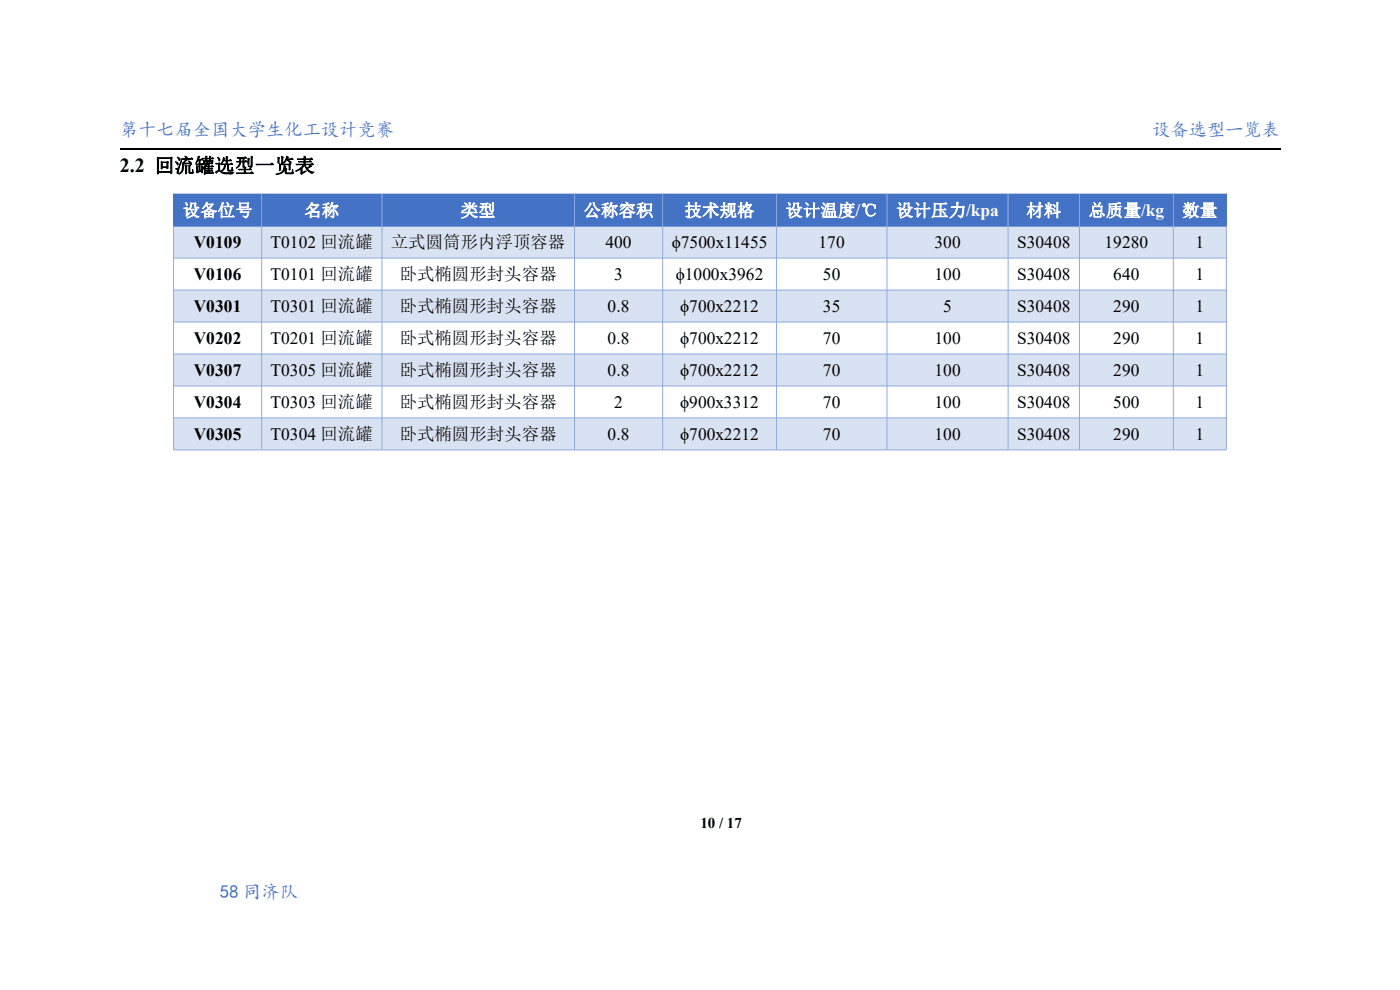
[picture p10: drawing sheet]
<svg xmlns="http://www.w3.org/2000/svg" width="297mm" height="210mm" viewBox="0 0 297 210" stroke-linecap="round" stroke-linejoin="round" font-family="sans-serif">
<defs><g id="words">
<text font-size="4.2" x="25.4" y="36.6">2.2 回流罐选型一览表</text>
<g font-size="3.9" fill="#4471c4">
<text x="25.4" y="28.9">第十七届全国大学生化工设计竞赛</text>
<text x="244.4" y="28.9">设备选型一览表</text>
</g>
<text font-size="3.9" fill="#4472c4" x="46.7" y="190.4">58 同济队</text>
<g font-size="3.7" fill="#fff">
<text x="38.7" y="45.9">设备位号</text>
<text x="64.6" y="45.9">名称</text>
<text x="97.7" y="45.9">类型</text>
<text x="123.8" y="45.9">公称容积</text>
<text x="145.2" y="45.9">技术规格</text>
<text x="166.6" y="45.9">设计温度/℃</text>
<text x="190.1" y="45.9">设计压力/kpa</text>
<text x="217.7" y="45.9">材料</text>
<text x="230.9" y="45.9">总质量/kg</text>
<text x="250.8" y="45.9">数量</text>
</g>
<g font-size="3.7">
<text x="41.1" y="52.7">V0109</text>
<text x="57.4" y="52.7">T0102 回流罐</text>
<text x="82.9" y="52.7">立式圆筒形内浮顶容器</text>
<text x="128.4" y="52.7">400</text>
<text x="142.5" y="52.7">ϕ7500x11455</text>
<text x="173.7" y="52.7">170</text>
<text x="198.2" y="52.7">300</text>
<text x="215.8" y="52.7">S30408</text>
<text x="234.3" y="52.7">19280</text>
<text x="253.6" y="52.7">1</text>
<text x="41.1" y="59.5">V0106</text>
<text x="57.4" y="59.5">T0101 回流罐</text>
<text x="84.8" y="59.5">卧式椭圆形封头容器</text>
<text x="130.3" y="59.5">3</text>
<text x="143.3" y="59.5">ϕ1000x3962</text>
<text x="174.6" y="59.5">50</text>
<text x="198.2" y="59.5">100</text>
<text x="215.8" y="59.5">S30408</text>
<text x="236.2" y="59.5">640</text>
<text x="253.6" y="59.5">1</text>
<text x="41.1" y="66.2">V0301</text>
<text x="57.4" y="66.2">T0301 回流罐</text>
<text x="84.8" y="66.2">卧式椭圆形封头容器</text>
<text x="128.9" y="66.2">0.8</text>
<text x="144.3" y="66.2">ϕ700x2212</text>
<text x="174.6" y="66.2">35</text>
<text x="200.1" y="66.2">5</text>
<text x="215.8" y="66.2">S30408</text>
<text x="236.2" y="66.2">290</text>
<text x="253.6" y="66.2">1</text>
<text x="41.1" y="73">V0202</text>
<text x="57.4" y="73">T0201 回流罐</text>
<text x="84.8" y="73">卧式椭圆形封头容器</text>
<text x="128.9" y="73">0.8</text>
<text x="144.3" y="73">ϕ700x2212</text>
<text x="174.6" y="73">70</text>
<text x="198.2" y="73">100</text>
<text x="215.8" y="73">S30408</text>
<text x="236.2" y="73">290</text>
<text x="253.6" y="73">1</text>
<text x="41.1" y="79.8">V0307</text>
<text x="57.4" y="79.8">T0305 回流罐</text>
<text x="84.8" y="79.8">卧式椭圆形封头容器</text>
<text x="128.9" y="79.8">0.8</text>
<text x="144.3" y="79.8">ϕ700x2212</text>
<text x="174.6" y="79.8">70</text>
<text x="198.2" y="79.8">100</text>
<text x="215.8" y="79.8">S30408</text>
<text x="236.2" y="79.8">290</text>
<text x="253.6" y="79.8">1</text>
<text x="41.1" y="86.6">V0304</text>
<text x="57.4" y="86.6">T0303 回流罐</text>
<text x="84.8" y="86.6">卧式椭圆形封头容器</text>
<text x="130.3" y="86.6">2</text>
<text x="144.3" y="86.6">ϕ900x3312</text>
<text x="174.6" y="86.6">70</text>
<text x="198.2" y="86.6">100</text>
<text x="215.8" y="86.6">S30408</text>
<text x="236.2" y="86.6">500</text>
<text x="253.6" y="86.6">1</text>
<text x="41.1" y="93.4">V0305</text>
<text x="57.4" y="93.4">T0304 回流罐</text>
<text x="84.8" y="93.4">卧式椭圆形封头容器</text>
<text x="128.9" y="93.4">0.8</text>
<text x="144.3" y="93.4">ϕ700x2212</text>
<text x="174.6" y="93.4">70</text>
<text x="198.2" y="93.4">100</text>
<text x="215.8" y="93.4">S30408</text>
<text x="236.2" y="93.4">290</text>
<text x="253.6" y="93.4">1</text>
</g>
<text font-size="3.2" x="148.6" y="175.7">10 / 17</text>
</g></defs>
<path d="M25.4 31.5h246.2" fill="none" stroke="#000" stroke-width=".25"/>
<g fill="#4472c4">
<path d="M36.9 41.2h18.6v6.7h-18.6z" fill-rule="evenodd"/>
<path d="M55.6 41.2h25.4v6.7h-25.4z" fill-rule="evenodd"/>
<path d="M81.1 41.2h40.7v6.7h-40.7z" fill-rule="evenodd"/>
<path d="M121.9 41.2h18.6v6.7h-18.6z" fill-rule="evenodd"/>
<path d="M140.6 41.2h24.1v6.7h-24.1z" fill-rule="evenodd"/>
<path d="M164.8 41.2h23.3v6.7h-23.3z" fill-rule="evenodd"/>
<path d="M188.2 41.2h25.6v6.7h-25.6z" fill-rule="evenodd"/>
<path d="M213.9 41.2h15.1v6.7h-15.1z" fill-rule="evenodd"/>
<path d="M229.1 41.2h19.8v6.7h-19.8z" fill-rule="evenodd"/>
<path d="M249 41.2h11.1v6.7h-11.1z" fill-rule="evenodd"/>
</g>
<g fill="#d9e2f3">
<path d="M36.9 48h18.6v6.7h-18.6z" fill-rule="evenodd"/>
<path d="M55.6 48h25.4v6.7h-25.4z" fill-rule="evenodd"/>
<path d="M81.1 48h40.7v6.7h-40.7z" fill-rule="evenodd"/>
<path d="M121.9 48h18.6v6.7h-18.6z" fill-rule="evenodd"/>
<path d="M140.6 48h24.1v6.7h-24.1z" fill-rule="evenodd"/>
<path d="M164.8 48h23.3v6.7h-23.3z" fill-rule="evenodd"/>
<path d="M188.2 48h25.6v6.7h-25.6z" fill-rule="evenodd"/>
<path d="M213.9 48h15.1v6.7h-15.1z" fill-rule="evenodd"/>
<path d="M229.1 48h19.8v6.7h-19.8z" fill-rule="evenodd"/>
<path d="M249 48h11.1v6.7h-11.1z" fill-rule="evenodd"/>
<path d="M36.9 61.6h18.6v6.7h-18.6z" fill-rule="evenodd"/>
<path d="M55.6 61.6h25.4v6.7h-25.4z" fill-rule="evenodd"/>
<path d="M81.1 61.6h40.7v6.7h-40.7z" fill-rule="evenodd"/>
<path d="M121.9 61.6h18.6v6.7h-18.6z" fill-rule="evenodd"/>
<path d="M140.6 61.6h24.1v6.7h-24.1z" fill-rule="evenodd"/>
<path d="M164.8 61.6h23.3v6.7h-23.3z" fill-rule="evenodd"/>
<path d="M188.2 61.6h25.6v6.7h-25.6z" fill-rule="evenodd"/>
<path d="M213.9 61.6h15.1v6.7h-15.1z" fill-rule="evenodd"/>
<path d="M229.1 61.6h19.8v6.7h-19.8z" fill-rule="evenodd"/>
<path d="M249 61.6h11.1v6.7h-11.1z" fill-rule="evenodd"/>
<path d="M36.9 75.1h18.6v6.7h-18.6z" fill-rule="evenodd"/>
<path d="M55.6 75.1h25.4v6.7h-25.4z" fill-rule="evenodd"/>
<path d="M81.1 75.1h40.7v6.7h-40.7z" fill-rule="evenodd"/>
<path d="M121.9 75.1h18.6v6.7h-18.6z" fill-rule="evenodd"/>
<path d="M140.6 75.1h24.1v6.7h-24.1z" fill-rule="evenodd"/>
<path d="M164.8 75.1h23.3v6.7h-23.3z" fill-rule="evenodd"/>
<path d="M188.2 75.1h25.6v6.7h-25.6z" fill-rule="evenodd"/>
<path d="M213.9 75.1h15.1v6.7h-15.1z" fill-rule="evenodd"/>
<path d="M229.1 75.1h19.8v6.7h-19.8z" fill-rule="evenodd"/>
<path d="M249 75.1h11.1v6.7h-11.1z" fill-rule="evenodd"/>
<path d="M36.9 88.7h18.6v6.7h-18.6z" fill-rule="evenodd"/>
<path d="M55.6 88.7h25.4v6.7h-25.4z" fill-rule="evenodd"/>
<path d="M81.1 88.7h40.7v6.7h-40.7z" fill-rule="evenodd"/>
<path d="M121.9 88.7h18.6v6.7h-18.6z" fill-rule="evenodd"/>
<path d="M140.6 88.7h24.1v6.7h-24.1z" fill-rule="evenodd"/>
<path d="M164.8 88.7h23.3v6.7h-23.3z" fill-rule="evenodd"/>
<path d="M188.2 88.7h25.6v6.7h-25.6z" fill-rule="evenodd"/>
<path d="M213.9 88.7h15.1v6.7h-15.1z" fill-rule="evenodd"/>
<path d="M229.1 88.7h19.8v6.7h-19.8z" fill-rule="evenodd"/>
<path d="M249 88.7h11.1v6.7h-11.1z" fill-rule="evenodd"/>
</g>
<path d="M36.7 41.2h223.6M36.7 48h223.6M36.8 41.1v6.8M260.2 41.1v6.8" fill="none" stroke="#4472c4" stroke-width=".21"/>
<g fill="none" stroke="#8eaadb" stroke-width=".21">
<path d="M36.7 54.7h223.6M36.8 47.9v47.5M55.5 41.1v54.3M81 41.1v54.3M121.9 41.1v54.3M140.6 41.1v54.3M164.7 41.1v54.3M188.2 41.1v54.3M213.9 41.1v54.3M229 41.1v54.3M248.9 41.1v54.3M260.2 47.9v47.5"/>
<path d="M36.7 61.5h223.6M36.7 68.3h223.6M36.7 75.1h223.6M36.7 81.9h223.6M36.7 88.6h223.6M36.7 95.4h223.6"/>
</g>
<use href="#words"/>
</svg>
